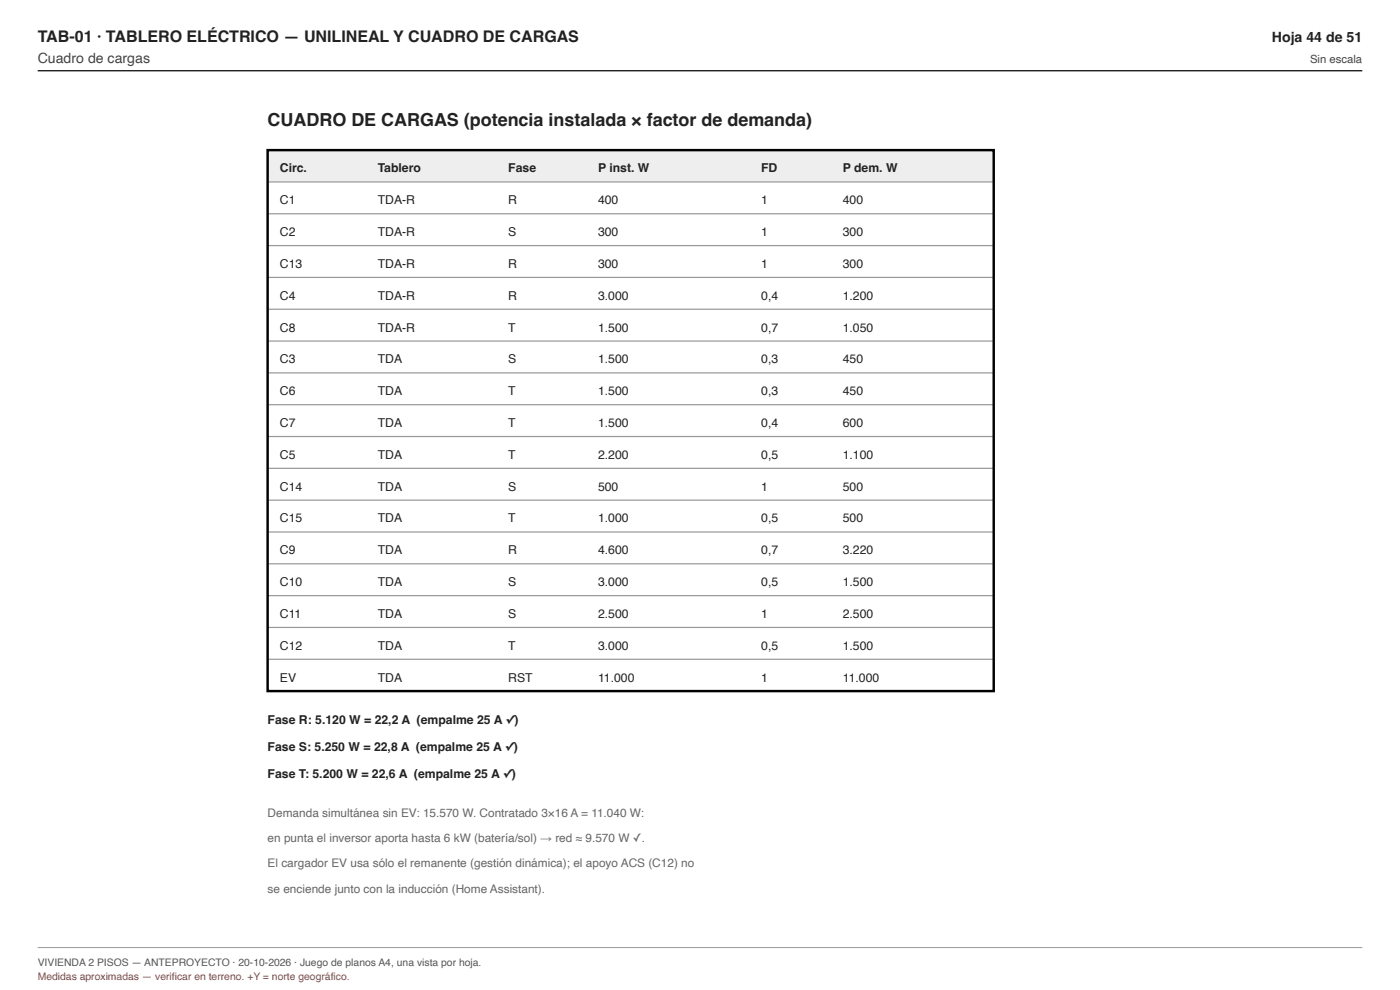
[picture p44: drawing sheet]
<svg xmlns="http://www.w3.org/2000/svg" width="297mm" height="210mm" viewBox="0 0 297 210" stroke-linecap="round" stroke-linejoin="round" font-family="sans-serif">
<defs><g id="words">
<text font-size="3.8" fill="#222" x="56.8" y="26.7">CUADRO DE CARGAS (potencia instalada × factor de demanda)</text>
<text font-size="3.4" fill="#222" x="8" y="9">TAB-01 · TABLERO ELÉCTRICO — UNILINEAL Y CUADRO DE CARGAS</text>
<text font-size="3" fill="#222" x="269.8" y="9">Hoja 44 de 51</text>
<text font-size="3" fill="#444" x="8" y="13.4">Cuadro de cargas</text>
<g font-size="2.6" fill="#222">
<text x="59.4" y="36.6">Circ.</text>
<text x="80.1" y="36.6">Tablero</text>
<text x="107.8" y="36.6">Fase</text>
<text x="126.9" y="36.6">P inst. W</text>
<text x="161.5" y="36.6">FD</text>
<text x="178.8" y="36.6">P dem. W</text>
<text x="59.4" y="43.3">C1</text>
<text x="80.1" y="43.3">TDA-R</text>
<text x="107.8" y="43.3">R</text>
<text x="126.9" y="43.3">400</text>
<text x="161.5" y="43.3">1</text>
<text x="178.8" y="43.3">400</text>
<text x="59.4" y="50.1">C2</text>
<text x="80.1" y="50.1">TDA-R</text>
<text x="107.8" y="50.1">S</text>
<text x="126.9" y="50.1">300</text>
<text x="161.5" y="50.1">1</text>
<text x="178.8" y="50.1">300</text>
<text x="59.4" y="56.8">C13</text>
<text x="80.1" y="56.8">TDA-R</text>
<text x="107.8" y="56.8">R</text>
<text x="126.9" y="56.8">300</text>
<text x="161.5" y="56.8">1</text>
<text x="178.8" y="56.8">300</text>
<text x="59.4" y="63.6">C4</text>
<text x="80.1" y="63.6">TDA-R</text>
<text x="107.8" y="63.6">R</text>
<text x="126.9" y="63.6">3.000</text>
<text x="161.5" y="63.6">0,4</text>
<text x="178.8" y="63.6">1.200</text>
<text x="59.4" y="70.3">C8</text>
<text x="80.1" y="70.3">TDA-R</text>
<text x="107.8" y="70.3">T</text>
<text x="126.9" y="70.3">1.500</text>
<text x="161.5" y="70.3">0,7</text>
<text x="178.8" y="70.3">1.050</text>
<text x="59.4" y="77.1">C3</text>
<text x="80.1" y="77.1">TDA</text>
<text x="107.8" y="77.1">S</text>
<text x="126.9" y="77.1">1.500</text>
<text x="161.5" y="77.1">0,3</text>
<text x="178.8" y="77.1">450</text>
<text x="59.4" y="83.8">C6</text>
<text x="80.1" y="83.8">TDA</text>
<text x="107.8" y="83.8">T</text>
<text x="126.9" y="83.8">1.500</text>
<text x="161.5" y="83.8">0,3</text>
<text x="178.8" y="83.8">450</text>
<text x="59.4" y="90.6">C7</text>
<text x="80.1" y="90.6">TDA</text>
<text x="107.8" y="90.6">T</text>
<text x="126.9" y="90.6">1.500</text>
<text x="161.5" y="90.6">0,4</text>
<text x="178.8" y="90.6">600</text>
<text x="59.4" y="97.3">C5</text>
<text x="80.1" y="97.3">TDA</text>
<text x="107.8" y="97.3">T</text>
<text x="126.9" y="97.3">2.200</text>
<text x="161.5" y="97.3">0,5</text>
<text x="178.8" y="97.3">1.100</text>
<text x="59.4" y="104.1">C14</text>
<text x="80.1" y="104.1">TDA</text>
<text x="107.8" y="104.1">S</text>
<text x="126.9" y="104.1">500</text>
<text x="161.5" y="104.1">1</text>
<text x="178.8" y="104.1">500</text>
<text x="59.4" y="110.8">C15</text>
<text x="80.1" y="110.8">TDA</text>
<text x="107.8" y="110.8">T</text>
<text x="126.9" y="110.8">1.000</text>
<text x="161.5" y="110.8">0,5</text>
<text x="178.8" y="110.8">500</text>
<text x="59.4" y="117.6">C9</text>
<text x="80.1" y="117.6">TDA</text>
<text x="107.8" y="117.6">R</text>
<text x="126.9" y="117.6">4.600</text>
<text x="161.5" y="117.6">0,7</text>
<text x="178.8" y="117.6">3.220</text>
<text x="59.4" y="124.3">C10</text>
<text x="80.1" y="124.3">TDA</text>
<text x="107.8" y="124.3">S</text>
<text x="126.9" y="124.3">3.000</text>
<text x="161.5" y="124.3">0,5</text>
<text x="178.8" y="124.3">1.500</text>
<text x="59.4" y="131.1">C11</text>
<text x="80.1" y="131.1">TDA</text>
<text x="107.8" y="131.1">S</text>
<text x="126.9" y="131.1">2.500</text>
<text x="161.5" y="131.1">1</text>
<text x="178.8" y="131.1">2.500</text>
<text x="59.4" y="137.8">C12</text>
<text x="80.1" y="137.8">TDA</text>
<text x="107.8" y="137.8">T</text>
<text x="126.9" y="137.8">3.000</text>
<text x="161.5" y="137.8">0,5</text>
<text x="178.8" y="137.8">1.500</text>
<text x="59.4" y="144.6">EV</text>
<text x="80.1" y="144.6">TDA</text>
<text x="107.8" y="144.6">RST</text>
<text x="126.9" y="144.6">11.000</text>
<text x="161.5" y="144.6">1</text>
<text x="178.8" y="144.6">11.000</text>
<text x="56.8" y="153.5">Fase R: 5.120 W = 22,2 A (empalme 25 A ✓)</text>
<text x="56.8" y="159.2">Fase S: 5.250 W = 22,8 A (empalme 25 A ✓)</text>
<text x="56.8" y="164.9">Fase T: 5.200 W = 22,6 A (empalme 25 A ✓)</text>
</g>
<g font-size="2.5" fill="#666">
<text x="56.8" y="173.2">Demanda simultánea sin EV: 15.570 W. Contratado 3×16 A = 11.040 W:</text>
<text x="56.8" y="178.6">en punta el inversor aporta hasta 6 kW (batería/sol) → red ≈ 9.570 W ✓.</text>
<text x="56.8" y="184">El cargador EV usa sólo el remanente (gestión dinámica); el apoyo ACS (C12) no</text>
<text x="56.8" y="189.3">se enciende junto con la inducción (Home Assistant).</text>
</g>
<text font-size="2.4" fill="#444" x="277.9" y="13.4">Sin escala</text>
<text font-size="2.2" fill="#555" x="8" y="205">VIVIENDA 2 PISOS — ANTEPROYECTO · 20-10-2026 · Juego de planos A4, una vista por hoja.</text>
<text font-size="2.2" fill="#a33" x="8" y="207.8">Medidas aproximadas — verificar en terreno. +Y = norte geográfico.</text>
</g></defs>
<path d="M56.8 31.8h154v6.8h-154z" fill="#eee"/>
<g fill="none" stroke="#999" stroke-width=".26">
<path d="M56.8 38.6h154M56.8 45.3h154M56.8 52.1h154M56.8 58.8h154M56.8 65.6h154M56.8 72.3h154M56.8 79.1h154M56.8 85.8h154M56.8 92.6h154M56.8 99.3h154M56.8 106.1h154M56.8 112.8h154"/>
<path d="M56.8 119.6h154M56.8 126.3h154M56.8 133.1h154M56.8 139.8h154M56.8 146.6h154"/>
</g>
<path d="M56.8 31.8h154v114.8h-154z" fill="none" stroke="#000" stroke-width=".52"/>
<path d="M8 15h281" fill="none" stroke="#222" stroke-width=".3"/>
<path d="M8 201h281" fill="none" stroke="#999" stroke-width=".21"/>
<use href="#words"/>
</svg>
